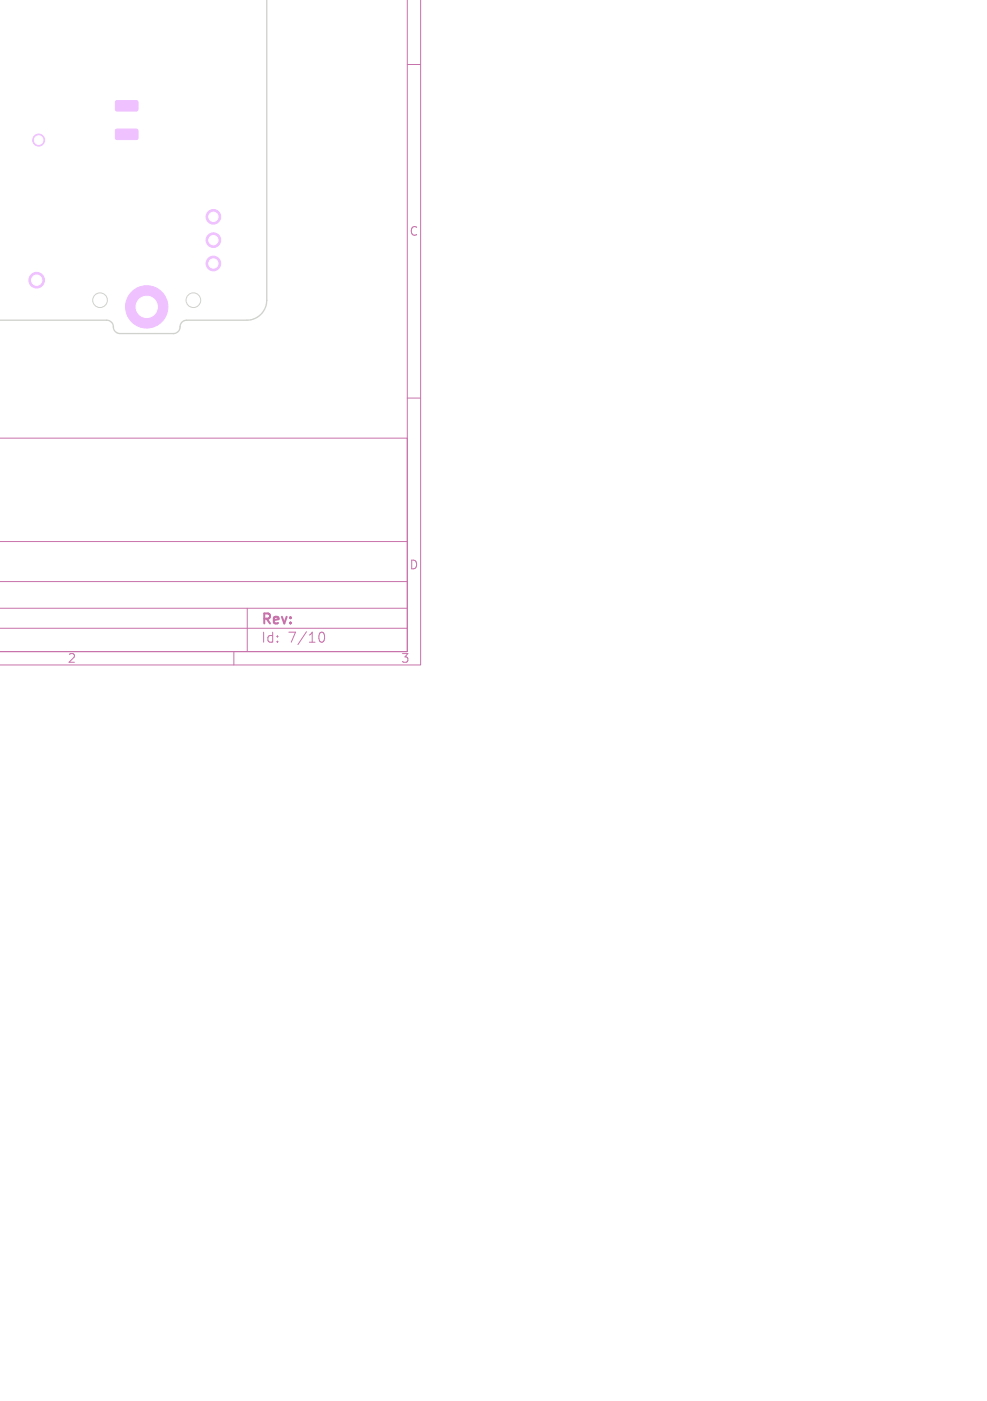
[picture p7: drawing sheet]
<svg xmlns="http://www.w3.org/2000/svg" width="148mm" height="210mm" viewBox="0 0 148 210" stroke-linecap="round" stroke-linejoin="round" font-family="sans-serif">
<defs><g id="words">
<g font-size="2.1" fill="#c872ab">
<text x="39.1" y="94">Rev:</text>
<text x="39.1" y="96.6">Id:</text>
<text x="43.2" y="96.6">7/10</text>
</g>
<g font-size="1.8" fill="#c872ab">
<text x="61.3" y="35.5">C</text>
<text x="61.3" y="85.5">D</text>
<text x="10.1" y="99.6">2</text>
<text x="60.1" y="99.6">3</text>
</g>
</g></defs>
<path d="M61.1 0v97.7h-61.2h61.2v-32h-61.1M63.1 0v99.7h-63.1M61.1 9.7h2M61.1 59.7h2M0 94.2h61.1M0 91.2h61.1M0 87.2h61.1M0 81.2h61.1M35.1 97.7v2M37.1 91.2v6.5M47.8 95.3a.55 .55 0 0 1 .4-.5h.1a.94 .94 0 0 1 0 1.5h-.1a.55 .55 0 0 1-.4-.6" fill="none" stroke="#c872ab" stroke-width=".15"/>
<g fill="#efc1ff" stroke="#efc1ff" stroke-width=".15">
<path d="M17.4 19.4h3.1l.2 .2v1.2l-.3 .1h-2.9l-.2-.2z"/>
<path d="M17.4 15.1h3.1l.2 .2v1.2l-.3 .2-2.9-.1-.2-.2z"/>
<circle cx="5.8" cy="21" r=".9"/>
<circle cx="32" cy="39.5" r="1.1"/>
<circle cx="32" cy="36" r="1.1"/>
<circle cx="32" cy="32.5" r="1.1"/>
<circle cx="5.5" cy="42" r="1.17"/>
<circle cx="22" cy="46" r="3.2"/>
</g>
<path d="M40 0v45a3 3 0 0 1-3 3h-9a1.16 1.16 0 0 0-1.1 1.3l-.3 .5-.5 .2h-8.1a1.16 1.16 0 0 1-1.1-1.3l-.3-.5-.6-.2h-16.1" fill="none" stroke="#d0d2cd" stroke-width=".2"/>
<g fill="none" stroke="#d0d2cd" stroke-width=".15">
<circle cx="15" cy="45" r="1.1"/>
<circle cx="29" cy="45" r="1.1"/>
</g>
<g fill="#fff" stroke="#fff" stroke-width=".15">
<circle cx="5.8" cy="21" r=".65"/>
<circle cx="32" cy="39.5" r=".7"/>
<circle cx="32" cy="36" r=".7"/>
<circle cx="32" cy="32.5" r=".7"/>
<circle cx="5.5" cy="42" r=".77"/>
<circle cx="22" cy="46" r="1.6"/>
</g>
<use href="#words"/>
</svg>
